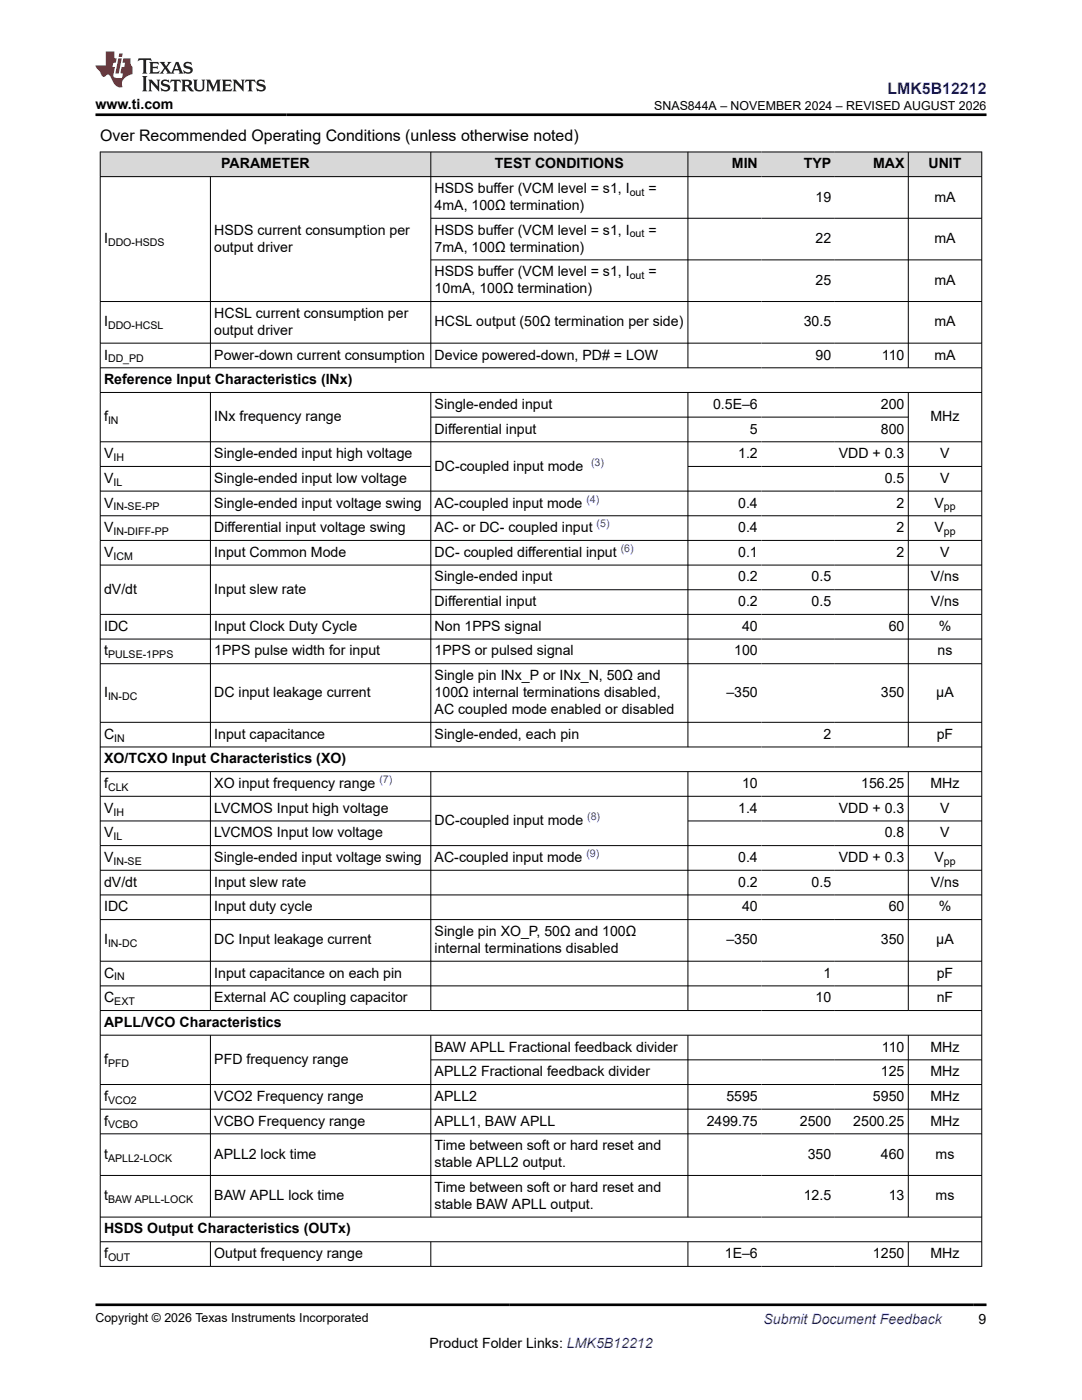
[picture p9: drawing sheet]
<svg xmlns="http://www.w3.org/2000/svg" width="216mm" height="279mm" viewBox="0 0 216 279" stroke-linecap="round" stroke-linejoin="round" font-family="sans-serif">
<defs><g id="words">
<text font-size="3.2" fill="#00f" x="177.1" y="18.7">LMK5B12212</text>
<text font-size="3.2" x="20" y="28.2">Over Recommended Operating Conditions (unless otherwise noted)</text>
<g font-size="2.8">
<text x="19.1" y="21.8">www.ti.com</text>
<text x="44.1" y="33.6">PARAMETER</text>
<text x="98.8" y="33.6">TEST CONDITIONS</text>
<text x="146" y="33.6">MIN</text>
<text x="160.4" y="33.6">TYP</text>
<text x="174.2" y="33.6">MAX</text>
<text x="185.3" y="33.6">UNIT</text>
<text x="86.7" y="41.9">4mA, 100Ω termination)</text>
<text x="86.7" y="38.5">HSDS buffer (VCM level = s1, I</text>
<text x="129.4" y="38.5">=</text>
<text x="162.7" y="40.2">19</text>
<text x="186.5" y="40.2">mA</text>
<text x="42.8" y="46.8">HSDS current consumption per</text>
<text x="86.7" y="46.8">HSDS buffer (VCM level = s1, I</text>
<text x="129.4" y="46.8">=</text>
<text x="20.8" y="48.5">I</text>
<text x="42.8" y="50.2">output driver</text>
<text x="86.7" y="50.2">7mA, 100Ω termination)</text>
<text x="162.7" y="48.5">22</text>
<text x="186.5" y="48.5">mA</text>
<text x="86.7" y="58.5">10mA, 100Ω termination)</text>
<text x="86.7" y="55.1">HSDS buffer (VCM level = s1, I</text>
<text x="129.4" y="55.1">=</text>
<text x="162.7" y="56.8">25</text>
<text x="186.5" y="56.8">mA</text>
<text x="20.8" y="65.1">I</text>
<text x="42.8" y="63.4">HCSL current consumption per</text>
<text x="86.7" y="65.1">HCSL output (50Ω termination per side)</text>
<text x="160.4" y="65.1">30.5</text>
<text x="186.5" y="65.1">mA</text>
<text x="20.8" y="71.8">I</text>
<text x="42.8" y="66.8">output driver</text>
<text x="42.8" y="71.8">Power-down current consumption</text>
<text x="86.7" y="71.8">Device powered-down, PD# = LOW</text>
<text x="162.7" y="71.8">90</text>
<text x="176" y="71.8">110</text>
<text x="186.5" y="71.8">mA</text>
<text x="20.8" y="76.7">Reference Input Characteristics (INx)</text>
<text x="86.7" y="81.6">Single-ended input</text>
<text x="142.3" y="81.6">0.5E–6</text>
<text x="175.8" y="81.6">200</text>
<text x="20.8" y="84.1">f</text>
<text x="42.8" y="84.1">INx frequency range</text>
<text x="86.7" y="86.5">Differential input</text>
<text x="149.7" y="86.5">5</text>
<text x="175.8" y="86.5">800</text>
<text x="185.7" y="84.1">MHz</text>
<text x="20.8" y="91.4">V</text>
<text x="42.8" y="91.4">Single-ended input high voltage</text>
<text x="86.7" y="93.9">DC-coupled input mode</text>
<text x="147.3" y="91.4">1.2</text>
<text x="167.4" y="91.4">VDD + 0.3</text>
<text x="187.6" y="91.4">V</text>
<text x="20.8" y="96.4">V</text>
<text x="20.8" y="101.3">V</text>
<text x="42.8" y="96.4">Single-ended input low voltage</text>
<text x="42.8" y="101.3">Single-ended input voltage swing</text>
<text x="86.7" y="101.3">AC-coupled input mode</text>
<text x="147.3" y="101.3">0.4</text>
<text x="176.6" y="96.4">0.5</text>
<text x="178.9" y="101.3">2</text>
<text x="186.5" y="101.3">V</text>
<text x="187.6" y="96.4">V</text>
<text x="20.8" y="106.2">V</text>
<text x="42.8" y="106.2">Differential input voltage swing</text>
<text x="86.7" y="106.2">AC- or DC- coupled input</text>
<text x="147.3" y="106.2">0.4</text>
<text x="178.9" y="106.2">2</text>
<text x="186.5" y="106.2">V</text>
<text x="20.8" y="111.1">V</text>
<text x="42.8" y="111.1">Input Common Mode</text>
<text x="86.7" y="111.1">DC- coupled differential input</text>
<text x="147.3" y="111.1">0.1</text>
<text x="178.9" y="111.1">2</text>
<text x="187.6" y="111.1">V</text>
<text x="20.8" y="118.5">dV/dt</text>
<text x="42.8" y="118.5">Input slew rate</text>
<text x="86.7" y="116">Single-ended input</text>
<text x="147.3" y="116">0.2</text>
<text x="162" y="116">0.5</text>
<text x="185.7" y="116">V/ns</text>
<text x="20.8" y="125.9">IDC</text>
<text x="42.8" y="125.9">Input Clock Duty Cycle</text>
<text x="86.7" y="121">Differential input</text>
<text x="86.7" y="125.9">Non 1PPS signal</text>
<text x="147.3" y="121">0.2</text>
<text x="148.1" y="125.9">40</text>
<text x="162" y="121">0.5</text>
<text x="177.3" y="125.9">60</text>
<text x="185.7" y="121">V/ns</text>
<text x="187.3" y="125.9">%</text>
<text x="20.8" y="130.8">t</text>
<text x="42.8" y="130.8">1PPS pulse width for input</text>
<text x="86.7" y="130.8">1PPS or pulsed signal</text>
<text x="146.5" y="130.8">100</text>
<text x="187.1" y="130.8">ns</text>
<text x="86.7" y="135.7">Single pin INx_P or INx_N, 50Ω and</text>
<text x="20.8" y="139.1">I</text>
<text x="42.8" y="139.1">DC input leakage current</text>
<text x="86.7" y="139.1">100Ω internal terminations disabled,</text>
<text x="86.7" y="142.5">AC coupled mode enabled or disabled</text>
<text x="144.9" y="139.1">–350</text>
<text x="175.8" y="139.1">350</text>
<text x="186.8" y="139.1">µA</text>
<text x="20.8" y="147.4">C</text>
<text x="42.8" y="147.4">Input capacitance</text>
<text x="86.7" y="147.4">Single-ended, each pin</text>
<text x="164.3" y="147.4">2</text>
<text x="186.9" y="147.4">pF</text>
<text x="20.8" y="152.3">XO/TCXO Input Characteristics (XO)</text>
<text x="20.8" y="157.3">f</text>
<text x="42.8" y="157.3">XO input frequency range</text>
<text x="148.1" y="157.3">10</text>
<text x="171.8" y="157.3">156.25</text>
<text x="185.7" y="157.3">MHz</text>
<text x="20.8" y="162.2">V</text>
<text x="20.8" y="167.1">V</text>
<text x="42.8" y="162.2">LVCMOS Input high voltage</text>
<text x="42.8" y="167.1">LVCMOS Input low voltage</text>
<text x="86.7" y="164.7">DC-coupled input mode</text>
<text x="147.3" y="162.2">1.4</text>
<text x="167.4" y="162.2">VDD + 0.3</text>
<text x="176.6" y="167.1">0.8</text>
<text x="187.6" y="162.2">V</text>
<text x="187.6" y="167.1">V</text>
<text x="20.8" y="172">V</text>
<text x="42.8" y="172">Single-ended input voltage swing</text>
<text x="86.7" y="172">AC-coupled input mode</text>
<text x="147.3" y="172">0.4</text>
<text x="167.4" y="172">VDD + 0.3</text>
<text x="186.5" y="172">V</text>
<text x="20.8" y="177">dV/dt</text>
<text x="42.8" y="177">Input slew rate</text>
<text x="147.3" y="177">0.2</text>
<text x="162" y="177">0.5</text>
<text x="185.7" y="177">V/ns</text>
<text x="20.8" y="181.9">IDC</text>
<text x="42.8" y="181.9">Input duty cycle</text>
<text x="148.1" y="181.9">40</text>
<text x="177.3" y="181.9">60</text>
<text x="187.3" y="181.9">%</text>
<text x="20.8" y="188.5">I</text>
<text x="42.8" y="188.5">DC Input leakage current</text>
<text x="86.7" y="186.8">Single pin XO_P, 50Ω and 100Ω</text>
<text x="86.7" y="190.2">internal terminations disabled</text>
<text x="144.9" y="188.5">–350</text>
<text x="175.8" y="188.5">350</text>
<text x="186.8" y="188.5">µA</text>
<text x="20.8" y="195.1">C</text>
<text x="42.8" y="195.1">Input capacitance on each pin</text>
<text x="164.3" y="195.1">1</text>
<text x="186.9" y="195.1">pF</text>
<text x="20.8" y="200">C</text>
<text x="42.8" y="200">External AC coupling capacitor</text>
<text x="162.7" y="200">10</text>
<text x="186.9" y="200">nF</text>
<text x="20.8" y="204.9">APLL/VCO Characteristics</text>
<text x="86.7" y="209.9">BAW APLL Fractional feedback divider</text>
<text x="176" y="209.9">110</text>
<text x="185.7" y="209.9">MHz</text>
<text x="20.8" y="212.3">f</text>
<text x="42.8" y="212.3">PFD frequency range</text>
<text x="86.7" y="214.8">APLL2 Fractional feedback divider</text>
<text x="175.8" y="214.8">125</text>
<text x="185.7" y="214.8">MHz</text>
<text x="20.8" y="219.7">f</text>
<text x="42.8" y="219.7">VCO2 Frequency range</text>
<text x="86.7" y="219.7">APLL2</text>
<text x="144.9" y="219.7">5595</text>
<text x="174.2" y="219.7">5950</text>
<text x="185.7" y="219.7">MHz</text>
<text x="20.8" y="224.6">f</text>
<text x="42.8" y="224.6">VCBO Frequency range</text>
<text x="86.7" y="224.6">APLL1, BAW APLL</text>
<text x="141" y="224.6">2499.75</text>
<text x="159.6" y="224.6">2500</text>
<text x="170.3" y="224.6">2500.25</text>
<text x="185.7" y="224.6">MHz</text>
<text x="20.8" y="231.2">t</text>
<text x="42.8" y="231.2">APLL2 lock time</text>
<text x="86.7" y="229.6">Time between soft or hard reset and</text>
<text x="86.7" y="232.9">stable APLL2 output.</text>
<text x="161.2" y="231.2">350</text>
<text x="175.8" y="231.2">460</text>
<text x="186.7" y="231.2">ms</text>
<text x="20.8" y="239.6">t</text>
<text x="42.8" y="239.6">BAW APLL lock time</text>
<text x="86.7" y="237.9">Time between soft or hard reset and</text>
<text x="160.4" y="239.6">12.5</text>
<text x="177.3" y="239.6">13</text>
<text x="186.7" y="239.6">ms</text>
<text x="86.7" y="241.2">stable BAW APLL output.</text>
<text x="20.8" y="246.2">HSDS Output Characteristics (OUTx)</text>
<text x="20.8" y="251.1">f</text>
<text x="42.8" y="251.1">Output frequency range</text>
<text x="144.6" y="251.1">1E–6</text>
<text x="174.2" y="251.1">1250</text>
<text x="185.7" y="251.1">MHz</text>
<text x="85.7" y="269">Product Folder Links: LMK5B12212</text>
<text x="195.3" y="264.2">9</text>
</g>
<text font-size="2.8" fill="#00f" x="152.4" y="264.2">Submit Document Feedback</text>
<g font-size="2.5">
<text x="130.6" y="21.9">SNAS844A – NOVEMBER 2024 – REVISED AUGUST 2026</text>
<text x="19.1" y="263.9">Copyright © 2026 Texas Instruments Incorporated</text>
</g>
<g font-size="2.1">
<text x="125.7" y="39.1">out</text>
<text x="125.7" y="47.4">out</text>
<text x="21.6" y="49.1">DDO-HSDS</text>
<text x="125.7" y="55.7">out</text>
<text x="21.6" y="65.7">DDO-HCSL</text>
<text x="21.6" y="72.3">DD_PD</text>
<text x="21.6" y="84.6">IN</text>
<text x="22.6" y="92">IH</text>
<text x="22.6" y="96.9">IL</text>
<text x="22.6" y="101.8">IN-SE-PP</text>
<text x="188.3" y="101.8">pp</text>
<text x="22.6" y="106.8">IN-DIFF-PP</text>
<text x="188.3" y="106.8">pp</text>
<text x="22.6" y="111.7">ICM</text>
<text x="21.6" y="131.4">PULSE-1PPS</text>
<text x="21.6" y="139.7">IN-DC</text>
<text x="22.8" y="148">IN</text>
<text x="21.6" y="157.8">CLK</text>
<text x="22.6" y="162.8">IH</text>
<text x="22.6" y="167.7">IL</text>
<text x="22.6" y="172.6">IN-SE</text>
<text x="188.3" y="172.6">pp</text>
<text x="21.6" y="189.1">IN-DC</text>
<text x="22.8" y="195.7">IN</text>
<text x="22.8" y="200.6">EXT</text>
<text x="21.6" y="212.9">PFD</text>
<text x="21.6" y="220.3">VCO2</text>
<text x="21.6" y="225.2">VCBO</text>
<text x="21.6" y="231.8">APLL2-LOCK</text>
<text x="21.6" y="240.1">BAW APLL-LOCK</text>
<text x="21.6" y="251.7">OUT</text>
</g>
<g font-size="2.1" fill="#00f">
<text x="117.9" y="93">(3)</text>
<text x="117" y="100.3">(4)</text>
<text x="119" y="105.3">(5)</text>
<text x="123.9" y="110.2">(6)</text>
<text x="75.7" y="156.3">(7)</text>
<text x="117.2" y="163.7">(8)</text>
<text x="117" y="171.1">(9)</text>
</g>
</g></defs>
<g fill="#d8d8d8">
<path d="M20 30.3h175.9v5h-175.9z" fill-rule="evenodd"/>
<path d="M20.1 30.4h65.8v4.8h-65.8z" fill-rule="evenodd"/>
<path d="M86 30.4h51.2v4.8h-51.2z" fill-rule="evenodd"/>
<path d="M137.3 30.4h14.6v4.8h-14.6z" fill-rule="evenodd"/>
<path d="M151.9 30.4h14.7v4.8h-14.7z" fill-rule="evenodd"/>
<path d="M166.6 30.4h14.6v4.8h-14.6z" fill-rule="evenodd"/>
<path d="M181.3 30.4h14.5v4.8h-14.5z" fill-rule="evenodd"/>
</g>
<g fill="none" stroke="#000" stroke-width=".2">
<path d="M19.9 30.3h176.1M19.9 35.3h176.1M20 30.3v222.5M42 35.3v38.2M86 30.3v43.2M137.3 30.3v43.2M181.2 30.3v43.2M195.9 30.3v222.5M86 43.6h110M86 51.9h110M19.9 60.2h176.1M19.9 68.5h176.1"/>
<path d="M19.9 73.4h176.1M19.9 78.3h176.1M42 78.3v70.8M86 78.3v70.8M137.3 78.3v70.8M181.2 78.3v70.8M19.9 88.2h176.1M19.9 93.1h66.1M19.9 98h176.1M86 83.2h95.3M137.3 93.1h58.7M19.9 102.9h176.1"/>
<path d="M19.9 107.9h176.1M19.9 112.8h176.1M86 117.7h110M19.9 122.6h176.1M19.9 127.5h176.1M19.9 132.5h176.1M19.9 144.2h176.1M19.9 149.1h176.1M19.9 154h176.1M19.9 158.9h176.1M42 154v47.7M86 154v47.7"/>
<path d="M137.3 154v47.7M181.2 154v47.7M19.9 163.8h66.1M19.9 168.8h176.1M19.9 173.7h176.1M19.9 178.6h176.1M137.3 163.8h58.7M19.9 183.5h176.1M19.9 191.8h176.1M19.9 196.8h176.1M19.9 201.7h176.1M19.9 206.6h176.1"/>
<path d="M19.9 216.4h176.1M42 206.6v36.4M86 206.6v36.4M86 211.5h110M137.3 206.6v36.4M181.2 206.6v36.4M19.9 221.4h176.1M19.9 226.3h176.1M19.9 234.6h176.1M19.9 242.9h176.1M19.9 247.8h176.1M19.9 252.7h176.1"/>
<path d="M42 247.8v5M86 247.8v5M137.3 247.8v5M181.2 247.8v5"/>
</g>
<path d="M27.7 11.6l-.2 .6 .5-.2h.6v.1v2.2l-.2 .4h1l-.2-.4v-2.2v-.1h.5l.5 .2-.1-.6zM29.8 12.4l.2 .3v1.6l-.2 .4h1.9l.1-.6a1.08 1.08 0 0 1-1.3 .2v-.7h.6l.4 .2v-.7l-.4 .2h-.6v-.5l.2-.2a1 1 0 0 1 1 .3l-.1-.5zM31.8 12.4l1 1.1-1 1.2h.9l-.2-.2 .4-.8 .5 .8-.2 .2h1.6l-.2-.2 .1-.5h1l.1 .5-.1 .2h.9l-.2-.4-.8-1.9h-.5l-1 2.1-.8-1.1 .9-1h-.8l.2 .2-.5 .6-.3-.6 .1-.2zM35.2 12.8l.4 1h-.8zM36.8 12.5a.65 .65 0 0 0-.2 .7 .65 .65 0 0 0 .6 .5l.7 .1 .1 .3a.79 .79 0 0 1-.7 .4 .79 .79 0 0 1-.7-.5l.1 .7 .2-.1a.93 .93 0 0 0 1.1 0 .93 .93 0 0 0 .4-.9 1.46 1.46 0 0 0-1.2-.6l-.1-.3a1.09 1.09 0 0 1 1.2 .2l-.2-.6-.1 .1-.6-.2zM28.4 15.2l.2 .4v2.2l-.2 .4h1l-.2-.4v-2.2l.2-.4zM29.6 15.9l.2 .4v1.5l-.2 .4h.8l-.3-.4v-1.3l1.7 1.8v-2l.2-.4h-.8l.2 .2 .1 1.1-1.2-1.3zM32.3 16a.65 .65 0 0 0-.2 .8 .65 .65 0 0 0 .7 .4l.6 .2 .1 .2a.79 .79 0 0 1-.7 .4 .79 .79 0 0 1-.7-.5l.1 .7 .2-.1a.93 .93 0 0 0 1.1 .1 .93 .93 0 0 0 .4-1 1.46 1.46 0 0 0-1.2-.5l-.1-.4a1.09 1.09 0 0 1 1.2 .2l-.2-.6-.1 .1-.6-.1zM34.1 15.9l-.1 .6a.63 .63 0 0 1 .7-.3l.1 1.6-.3 .4h1l-.2-.4v-1.6a.66 .66 0 0 1 .8 .3l-.1-.6zM36.2 15.9l.2 .4v1.5l-.2 .4h.9l-.2-.2v-.7h.5l.1 .2a.79 .79 0 0 0 1.2 .6l-1-.9a.61 .61 0 0 0 .6-.6 .61 .61 0 0 0-.5-.7zM36.9 16.2h.2a.47 .47 0 0 1 .5 .1 .47 .47 0 0 1 .1 .5l-.2 .1-.6 .1zM38.5 15.9l.2 .2a2.27 2.27 0 0 0 .4 2 1.04 1.04 0 0 0 1.7-.7v-1.3l.2-.2h-.8l.2 .4v1.1a.6 .6 0 0 1-.6 .6 .6 .6 0 0 1-.6-.6v-1.1l.3-.4zM41.1 15.9l.2 .4v1.5l-.2 .4h.7l-.2-.4v-1.4l.9 1.9 .8-1.9v1.4l-.2 .4h1l-.3-.4v-1.5l.3-.4h-.8l-.7 1.5-.7-1.5zM44.3 15.9l.2 .4v1.5l-.2 .4h1.9l.1-.6a1.09 1.09 0 0 1-1.3 .2v-.7h.6l.4 .2v-.6l-.4 .2h-.6v-.6l.2-.1a1.01 1.01 0 0 1 1 .3l-.1-.6zM46.4 15.9l.3 .4v1.5l-.3 .4h.8l-.2-.4v-1.3l1.6 1.8v-2l.2-.4h-.7l.2 .2v1.1l-1.2-1.3zM49 15.9l-.1 .6a.63 .63 0 0 1 .8-.3v1.6l-.3 .4h1l-.2-.4v-1.6a.66 .66 0 0 1 .8 .3l-.1-.6zM51.4 16a.65 .65 0 0 0-.2 .8 .65 .65 0 0 0 .6 .4l.6 .2 .2 .2a.79 .79 0 0 1-.8 .4 .79 .79 0 0 1-.6-.5l.1 .7 .2-.1a.93 .93 0 0 0 1 .1 .93 .93 0 0 0 .5-1 1.46 1.46 0 0 0-1.3-.5l-.1-.4a1.09 1.09 0 0 1 1.3 .2l-.2-.6-.2 .1-.5-.1z" fill="#231f20"/>
<path d="M21.1 10.3v2.7h-2v.4l.9 1a.95 .95 0 0 0 .9 .9 .59 .59 0 0 1 .6-.4 .59 .59 0 0 1 .5 .3l.4 .8a1.59 1.59 0 0 0 2.1 1.4 1.61 1.61 0 0 1 1-2.3l1-.3-.1-1.5a1.59 1.59 0 0 1-.4-1.7h-1.4l-.2 .9h.5l-.1 .9h-.5l-.2 .9v.3l.4 .1-.2 .9h-.6a.73 .73 0 0 1-1.1-.7l.3-1.5h-.5l.2-.9h.5l.2-.9h-.5v-1.3zM23.6 11.6l-.6 3.1h.7l.6-3.1zM23.8 10.7l-.1 .6h.7l.1-.6z" fill="#ed1c24"/>
<path d="M19.1 22.9h177.8M19.1 260.4h177.8" fill="none" stroke="#000" stroke-width=".53"/>
<use href="#words"/>
</svg>
